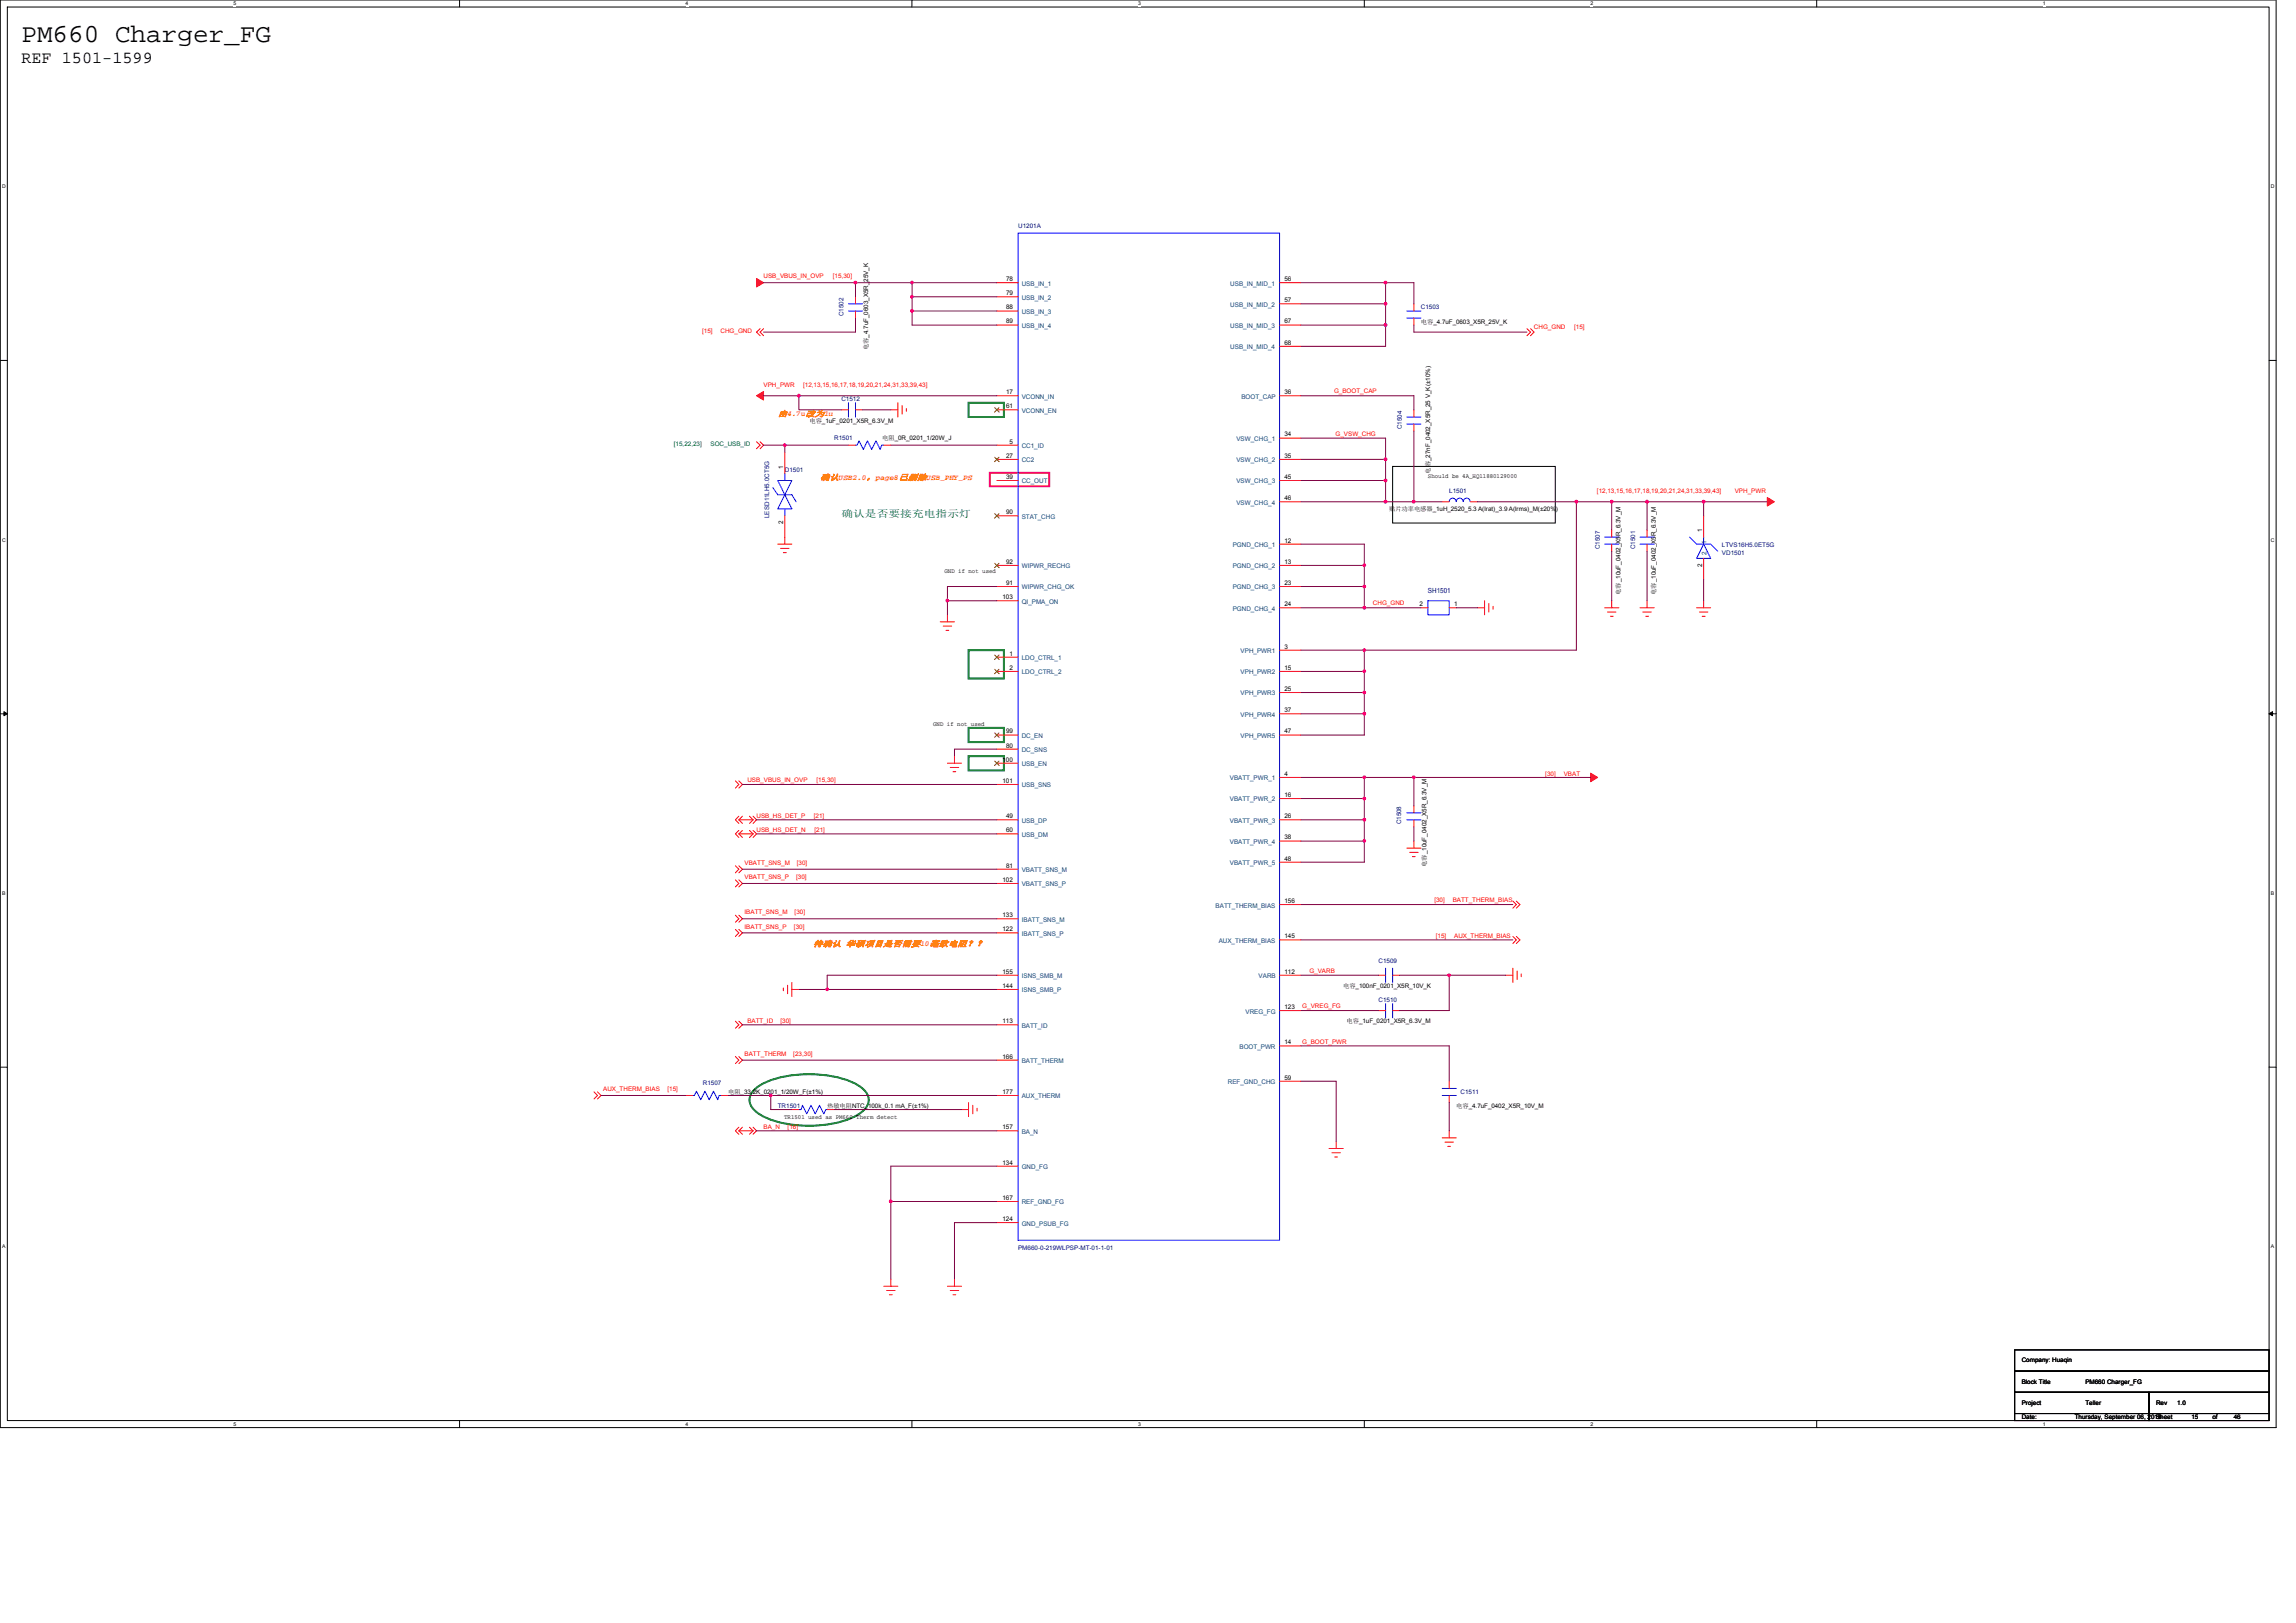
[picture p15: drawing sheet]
<svg xmlns="http://www.w3.org/2000/svg" width="297mm" height="210mm" viewBox="0 0 297 210" stroke-linecap="round" stroke-linejoin="round" font-family="sans-serif">
<defs><g id="words">
<text font-size="3.4" x="2.8" y="5.4">PM660 Charger_FG</text>
<text font-size="2.2" x="2.8" y="8.1">REF 1501-1599</text>
<text font-size="1.3" fill="#008000" x="108.9" y="66.9">确认是否要接充电指示灯</text>
<g font-size="1.1" fill="#ff8000">
<text x="100.6" y="53.9">由4.7u改为1u</text>
<text x="106.1" y="62.1">确认USB2.0，page8已删除USB_PHY_PS</text>
<text x="105.2" y="122.4">待确认 华硕项目是否需要10毫欧电阻？？</text>
</g>
<text font-size=".9" fill="#000080" x="184.7" y="76.7">SH1501</text>
<g font-size=".8" fill="#000080">
<text x="131.7" y="29.5">U1201A</text>
<text x="109.1" y="40.9" transform="rotate(-90 109.1 40.9)">C1502</text>
<text x="183.8" y="40">C1503</text>
<text x="108.9" y="51.9">C1512</text>
<text x="107.9" y="57">R1501</text>
<text x="181.4" y="55.5" transform="rotate(-90 181.4 55.5)">C1504</text>
<text x="101.5" y="61.1">D1501</text>
<text x="187.5" y="63.8">L1501</text>
<text x="99.5" y="67" transform="rotate(-90 99.5 67)">LESD11LH5.0CT5G</text>
<text x="207" y="71.1" transform="rotate(-90 207 71.1)">C1507</text>
<text x="211.5" y="71.1" transform="rotate(-90 211.5 71.1)">C1501</text>
<text x="222.8" y="71.9">VD1501</text>
<text x="222.8" y="70.8">LTVS16H5.0ET5G</text>
<text x="181.3" y="106.7" transform="rotate(-90 181.3 106.7)">C1508</text>
<text x="178.3" y="124.6">C1509</text>
<text x="178.3" y="129.6">C1510</text>
<text x="90.9" y="140.3">R1507</text>
<text x="100.6" y="143.4">TR1501</text>
<text x="189" y="141.5">C1511</text>
<text x="131.7" y="161.7">PM660-0-219WLPSP-MT-01-1-01</text>
</g>
<g font-size=".8" fill="#f00">
<text x="98.8" y="35.9">USB_VBUS_IN_OVP</text>
<text x="107.8" y="35.9">[15,30]</text>
<text x="90.8" y="43.1">[15]</text>
<text x="93.2" y="43.1">CHG_GND</text>
<text x="198.5" y="42.6">CHG_GND</text>
<text x="203.7" y="42.6">[15]</text>
<text x="98.8" y="50.1">VPH_PWR</text>
<text x="103.9" y="50.1">[12,13,15,16,17,18,19,20,21,24,31,33,39,43]</text>
<text x="172.6" y="50.9">G_BOOT_CAP</text>
<text x="172.8" y="56.4">G_VSW_CHG</text>
<text x="206.6" y="63.8">[12,13,15,16,17,18,19,20,21,24,31,33,39,43]</text>
<text x="224.4" y="63.8">VPH_PWR</text>
<text x="177.6" y="78.3">CHG_GND</text>
<text x="96.7" y="101.2">USB_VBUS_IN_OVP</text>
<text x="105.6" y="101.2">[15,30]</text>
<text x="199.9" y="100.4">[30]</text>
<text x="202.3" y="100.4">VBAT</text>
<text x="97.9" y="105.9">USB_HS_DET_P</text>
<text x="97.9" y="107.7">USB_HS_DET_N</text>
<text x="105.3" y="105.9">[21]</text>
<text x="105.4" y="107.7">[21]</text>
<text x="96.3" y="111.9">VBATT_SNS_M</text>
<text x="96.3" y="113.7">VBATT_SNS_P</text>
<text x="103" y="113.7">[30]</text>
<text x="103.1" y="111.9">[30]</text>
<text x="96.3" y="118.3">IBATT_SNS_M</text>
<text x="102.8" y="118.3">[30]</text>
<text x="185.6" y="116.8">[30]</text>
<text x="187.9" y="116.8">BATT_THERM_BIAS</text>
<text x="96.3" y="120.1">IBATT_SNS_P</text>
<text x="102.7" y="120.1">[30]</text>
<text x="169.4" y="125.9">G_VARB</text>
<text x="185.8" y="121.4">[15]</text>
<text x="188.1" y="121.4">AUX_THERM_BIAS</text>
<text x="168.5" y="130.5">G_VREG_FG</text>
<text x="96.3" y="136.6">BATT_THERM</text>
<text x="96.7" y="132.3">BATT_ID</text>
<text x="101" y="132.3">[30]</text>
<text x="102.6" y="136.6">[23,30]</text>
<text x="168.5" y="135">G_BOOT_PWR</text>
<text x="78" y="141.2">AUX_THERM_BIAS</text>
<text x="86.4" y="141.2">[15]</text>
<text x="98.8" y="146.1">BA_N</text>
<text x="101.9" y="146.1">[16]</text>
</g>
<g font-size=".8">
<text x="130.2" y="36.4">78</text>
<text x="130.2" y="38.2">79</text>
<text x="130.2" y="40">88</text>
<text x="130.2" y="41.8">89</text>
<text x="166.2" y="36.4">56</text>
<text x="166.2" y="39.1">57</text>
<text x="166.2" y="41.8">67</text>
<text x="183.8" y="41.9">电容_4.7uF_0603_X5R_25V_K</text>
<text x="112.3" y="45.3" transform="rotate(-90 112.3 45.3)">电容_4.7uF_0603_X5R_25V_K</text>
<text x="166.2" y="44.6">68</text>
<text x="130.2" y="51">17</text>
<text x="130.2" y="52.8">61</text>
<text x="166.2" y="51">36</text>
<text x="104.7" y="54.7">电容_1uF_0201_X5R_6.3V_M</text>
<text x="114.1" y="57">电阻_0R_0201_1/20W_J</text>
<text x="130.2" y="59.2">27</text>
<text x="130.6" y="57.4">5</text>
<text x="166.2" y="56.5">34</text>
<text x="166.2" y="59.2">35</text>
<text x="101.3" y="60.6" transform="rotate(-90 101.3 60.6)">1</text>
<text x="130.2" y="62">39</text>
<text x="166.2" y="62">45</text>
<text x="166.2" y="64.7">46</text>
<text x="184.7" y="61.9">Should be 4A_HQ11880129000</text>
<text x="185" y="61.3" transform="rotate(-90 185 61.3)">电容_27nF_0402_X5R_25 V_K(±10%)</text>
<text x="101.3" y="67.8" transform="rotate(-90 101.3 67.8)">2</text>
<text x="130.2" y="66.5">90</text>
<text x="166.2" y="70.2">12</text>
<text x="179.7" y="66.1">贴片功率电感器_1uH_2520_5.3 A(lrat)_3.9 A(lrms)_M(±20%)</text>
<text x="220.2" y="68.9" transform="rotate(-90 220.2 68.9)">1</text>
<text x="122.2" y="74.1">GND if not used</text>
<text x="129.7" y="77.5">103</text>
<text x="130.2" y="72.9">92</text>
<text x="130.2" y="75.7">91</text>
<text x="166.2" y="72.9">13</text>
<text x="166.2" y="75.7">23</text>
<text x="209.6" y="77" transform="rotate(-90 209.6 77)">电容_10uF_0402_X5R_6.3V_M</text>
<text x="214.2" y="77" transform="rotate(-90 214.2 77)">电容_10uF_0402_X5R_6.3V_M</text>
<text x="220.2" y="73.3" transform="rotate(-90 220.2 73.3)">2</text>
<text x="166.2" y="78.4">24</text>
<text x="166.2" y="83.9">3</text>
<text x="183.6" y="78.4">2</text>
<text x="188.1" y="78.4">1</text>
<text x="130.6" y="84.8">1</text>
<text x="130.6" y="86.7">2</text>
<text x="166.2" y="86.7">15</text>
<text x="166.2" y="89.4">25</text>
<text x="120.7" y="93.9">GND if not used</text>
<text x="130.2" y="94.9">99</text>
<text x="166.2" y="92.1">37</text>
<text x="166.2" y="94.9">47</text>
<text x="129.7" y="98.5">100</text>
<text x="129.7" y="101.3">101</text>
<text x="130.2" y="96.7">80</text>
<text x="166.2" y="100.4">4</text>
<text x="130.2" y="105.9">49</text>
<text x="130.2" y="107.7">60</text>
<text x="166.2" y="103.1">16</text>
<text x="166.2" y="105.9">26</text>
<text x="130.2" y="112.2">81</text>
<text x="166.2" y="108.6">38</text>
<text x="166.2" y="111.3">48</text>
<text x="184.6" y="112.2" transform="rotate(-90 184.6 112.2)">电容_10uF_0402_X5R_6.3V_M</text>
<text x="129.7" y="114.1">102</text>
<text x="129.7" y="118.7">133</text>
<text x="166.2" y="116.8">156</text>
<text x="129.7" y="120.5">122</text>
<text x="129.7" y="126">155</text>
<text x="166.2" y="121.4">145</text>
<text x="166.2" y="126">112</text>
<text x="129.7" y="127.8">144</text>
<text x="166.2" y="130.5">123</text>
<text x="173.8" y="127.8">电容_100nF_0201_X5R_10V_K</text>
<text x="129.7" y="132.4">113</text>
<text x="129.7" y="136.9">166</text>
<text x="166.2" y="135.1">14</text>
<text x="174.2" y="132.4">电容_1uF_0201_X5R_6.3V_M</text>
<text x="94.2" y="141.5">电阻_33.2K_0201_1/20W_F(±1%)</text>
<text x="107" y="143.4">热敏电阻NTC_100k_0.1 mA_F(±1%)</text>
<text x="129.7" y="141.5">177</text>
<text x="166.2" y="139.7">59</text>
<text x="188.4" y="143.4">电容_4.7uF_0402_X5R_10V_M</text>
<text x="101.4" y="144.8">TR1501 used as PM660 Therm detect</text>
<text x="129.7" y="146.1">157</text>
<text x="129.7" y="150.7">134</text>
<text x="129.7" y="155.2">167</text>
<text x="129.7" y="158">124</text>
<text x="261.6" y="179">Block Title</text>
<text x="261.6" y="176.3">Company: Huaqin</text>
<text x="269.8" y="179">PM660 Charger_FG</text>
<text x="261.6" y="181.8">Project</text>
<text x="261.6" y="183.6">Date:</text>
<text x="268.4" y="183.6">Thursday, September 06, 2018</text>
<text x="269.8" y="181.8">Teller</text>
<text x="278.9" y="181.8">Rev</text>
<text x="278.9" y="183.6">Sheet</text>
<text x="281.7" y="181.8">1.0</text>
<text x="283.5" y="183.6">15</text>
<text x="286.2" y="183.6">of</text>
<text x="289" y="183.6">46</text>
</g>
<g font-size=".8" fill="#004080">
<text x="132.2" y="37">USB_IN_1</text>
<text x="132.2" y="38.8">USB_IN_2</text>
<text x="132.2" y="40.6">USB_IN_3</text>
<text x="159.2" y="37">USB_IN_MID_1</text>
<text x="159.2" y="39.7">USB_IN_MID_2</text>
<text x="132.2" y="42.4">USB_IN_4</text>
<text x="159.2" y="42.4">USB_IN_MID_3</text>
<text x="159.2" y="45.2">USB_IN_MID_4</text>
<text x="132.2" y="51.6">VCONN_IN</text>
<text x="132.2" y="53.4">VCONN_EN</text>
<text x="160.6" y="51.6">BOOT_CAP</text>
<text x="132.2" y="58">CC1_ID</text>
<text x="132.2" y="59.8">CC2</text>
<text x="160" y="57.1">VSW_CHG_1</text>
<text x="160" y="59.8">VSW_CHG_2</text>
<text x="132.2" y="62.5">CC_OUT</text>
<text x="160" y="62.5">VSW_CHG_3</text>
<text x="160" y="65.3">VSW_CHG_4</text>
<text x="132.2" y="67.1">STAT_CHG</text>
<text x="159.5" y="70.8">PGND_CHG_1</text>
<text x="220.8" y="71.8" transform="rotate(-90 220.8 71.8)">2</text>
<text x="220.8" y="70.4" transform="rotate(-90 220.8 70.4)">1</text>
<text x="132.2" y="73.5">WIPWR_RECHG</text>
<text x="132.2" y="76.3">WIPWR_CHG_OK</text>
<text x="159.5" y="73.5">PGND_CHG_2</text>
<text x="159.5" y="76.3">PGND_CHG_3</text>
<text x="132.2" y="78.1">QI_PMA_ON</text>
<text x="159.5" y="79">PGND_CHG_4</text>
<text x="132.2" y="85.4">LDO_CTRL_1</text>
<text x="132.2" y="87.2">LDO_CTRL_2</text>
<text x="160.5" y="84.5">VPH_PWR1</text>
<text x="160.5" y="87.2">VPH_PWR2</text>
<text x="160.5" y="90">VPH_PWR3</text>
<text x="132.2" y="95.5">DC_EN</text>
<text x="160.5" y="92.7">VPH_PWR4</text>
<text x="160.5" y="95.5">VPH_PWR5</text>
<text x="132.2" y="97.3">DC_SNS</text>
<text x="132.2" y="99.1">USB_EN</text>
<text x="132.2" y="101.9">USB_SNS</text>
<text x="159.1" y="101">VBATT_PWR_1</text>
<text x="132.2" y="106.4">USB_DP</text>
<text x="159.1" y="103.7">VBATT_PWR_2</text>
<text x="159.1" y="106.4">VBATT_PWR_3</text>
<text x="132.2" y="108.3">USB_DM</text>
<text x="132.2" y="112.8">VBATT_SNS_M</text>
<text x="159.1" y="109.2">VBATT_PWR_4</text>
<text x="159.1" y="111.9">VBATT_PWR_5</text>
<text x="132.2" y="114.7">VBATT_SNS_P</text>
<text x="132.2" y="119.3">IBATT_SNS_M</text>
<text x="157.3" y="117.4">BATT_THERM_BIAS</text>
<text x="132.2" y="121.1">IBATT_SNS_P</text>
<text x="157.7" y="122">AUX_THERM_BIAS</text>
<text x="132.2" y="126.6">ISNS_SMB_M</text>
<text x="132.2" y="128.4">ISNS_SMB_P</text>
<text x="161.1" y="131.1">VREG_FG</text>
<text x="162.8" y="126.6">VARB</text>
<text x="132.2" y="133">BATT_ID</text>
<text x="132.2" y="137.5">BATT_THERM</text>
<text x="160.4" y="135.7">BOOT_PWR</text>
<text x="132.2" y="142.1">AUX_THERM</text>
<text x="158.9" y="140.3">REF_GND_CHG</text>
<text x="132.2" y="146.7">BA_N</text>
<text x="132.2" y="151.3">GND_FG</text>
<text x="132.2" y="155.8">REF_GND_FG</text>
<text x="132.2" y="158.6">GND_PSUB_FG</text>
</g>
<g font-size=".8" fill="#008000">
<text x="87.2" y="57.8">[15,22,23]</text>
<text x="91.9" y="57.8">SOC_USB_ID</text>
</g>
<g font-size=".7">
<text x="30.2" y=".7">5</text>
<text x="88.7" y=".7">4</text>
<text x="147.2" y=".7">3</text>
<text x="205.8" y=".7">2</text>
<text x="264.3" y=".7">1</text>
<text x=".3" y="24.4">D</text>
<text x="293.8" y="24.4">D</text>
<text x=".3" y="70.1">C</text>
<text x="293.8" y="70.1">C</text>
<text x=".3" y="115.8">B</text>
<text x="293.8" y="115.8">B</text>
<text x=".3" y="161.5">A</text>
<text x="293.8" y="161.5">A</text>
<text x="30.2" y="184.5">5</text>
<text x="88.7" y="184.5">4</text>
<text x="147.2" y="184.5">3</text>
<text x="205.8" y="184.5">2</text>
<text x="264.3" y="184.5">1</text>
</g>
</g></defs>
<path d="M0 0h294.5v184.7h-294.5zM.9 .9h292.7v182.9h-292.7z" fill="none" stroke="#000" stroke-width=".13"/>
<g fill="#fff">
<path d="M30.2 .1h.4v.7h-.4z"/>
<path d="M30.2 183.9h.4v.7h-.4z"/>
</g>
<path d="M59.5 0v.9M59.5 183.8v.9" fill="none" stroke="#000" stroke-width=".13"/>
<g fill="#fff">
<path d="M88.7 .1h.4v.7h-.4z"/>
<path d="M88.7 183.9h.4v.7h-.4z"/>
</g>
<path d="M118 0v.9M118 183.8v.9" fill="none" stroke="#000" stroke-width=".13"/>
<g fill="#fff">
<path d="M147.2 .1h.4v.7h-.4z"/>
<path d="M147.2 183.9h.4v.7h-.4z"/>
</g>
<path d="M176.5 0v.9M176.5 183.8v.9" fill="none" stroke="#000" stroke-width=".13"/>
<g fill="#fff">
<path d="M205.8 .1h.3v.7h-.3z"/>
<path d="M205.8 183.9h.3v.7h-.3z"/>
</g>
<path d="M235 0v.9M235 183.8v.9" fill="none" stroke="#000" stroke-width=".13"/>
<g fill="#fff">
<path d="M264.3 .1h.3v.7h-.3z"/>
<path d="M264.3 183.9h.3v.7h-.3z"/>
<path d="M.3 23.8h.4v.7h-.4z"/>
<path d="M293.8 23.8h.5v.7h-.5z"/>
<path d="M.3 69.5h.4v.7h-.4z"/>
<path d="M293.8 69.5h.5v.7h-.5z"/>
</g>
<path d="M0 46.6h.9M293.6 46.6h.9" fill="none" stroke="#000" stroke-width=".13"/>
<g fill="#fff">
<path d="M.3 115.2h.4v.8h-.4z"/>
<path d="M293.8 115.2h.4v.8h-.4z"/>
</g>
<path d="M0 92.4h.9M293.6 92.4h.9" fill="none" stroke="#000" stroke-width=".13"/>
<path d="M.5 92.1l.4 .3-.4 .2zM293.6 92.4l.4-.3v.5z" fill="#000" stroke="#000" stroke-width=".13"/>
<g fill="#fff">
<path d="M.3 160.9h.4v.8h-.4z"/>
<path d="M293.8 160.9h.4v.8h-.4z"/>
</g>
<path d="M180.2 60.3h21v7.4h-21zM0 138.1h.9M293.6 138.1h.9M260.6 174.6h33v2.8h-33zM260.6 177.4h33v2.7h-33zM260.6 180.1h17.4v2.8h-17.4zM260.6 182.9h17.4v.9h-17.4zM278 182.9h15.6v.9h-15.6zM278 180.1h15.6v2.8h-15.6z" fill="none" stroke="#000" stroke-width=".13"/>
<path d="M125.3 52.1h4.6v1.9h-4.6zM125.3 84.1h4.6v3.7h-4.6zM125.3 94.2h4.6v1.8h-4.6zM125.3 97.8h4.6v1.9h-4.6zM97.8 140.8a10.3 10.3 0 0 1 5.6-1.8 14.3 14.3 0 0 1 7.5 1.3 2.49 2.49 0 0 1 1.5 2 2.5 2.5 0 0 1-1.5 2 14.7 14.7 0 0 1-9.8 1 7.1 7.1 0 0 1-3.7-1.9 1.72 1.72 0 0 1 .4-2.6z" fill="none" stroke="#008000" stroke-width=".25"/>
<path d="M128.1 61.2h7.6v1.7h-7.6z" fill="none" stroke="#ff0080" stroke-width=".25"/>
<g fill="none" stroke="#f00" stroke-width=".13">
<path d="M110.7 38.4v.9M129 36.6h2.7M129 38.4h2.7M165.5 36.6h2.8M165.5 39.3h2.8M182.9 39.3v.9M97.9 57.1l.4 .5-.4 .5M98.3 57.1l.5 .5-.5 .5M98.3 42.5l-.4 .5 .4 .4M98.8 42.5l-.5 .5 .5 .4M101.5 58.5v2.8M108.9 53h.9"/>
<path d="M109.8 57.6h.9M110.7 40.2v.9M110.7 53h.9M114.3 57.6h.9M115.2 53h1M116.2 52.1v1.9M116.7 52.5v1.1M117.3 52.9v.3M129 40.2h2.7M129 42.1h2.7M129 51.2h2.7M129 53h2.7"/>
<path d="M129 57.6h2.7M129 59.4h2.7M165.5 42.1h2.8M165.5 44.8h2.8M165.5 51.2h2.8M165.5 56.7h2.8M165.5 59.4h2.8M182.9 53v1M182.9 54.9v.9M182.9 41.1v1M197.5 42.5l.5 .5-.5 .4M198 42.5l.5 .5-.5 .4"/>
<path d="M100.6 70.4h1.8M101 71h1.1M101.3 71.5h.4M101.5 66.7v3.7M122.6 79.5v1M129 62.2h2.7M129 66.7h2.7M129 73.2h2.7M129 75.9h2.7M129 77.7h2.7M165.5 62.2h2.8M165.5 64.9h2.8"/>
<path d="M165.5 70.4h2.8M165.5 73.2h2.8M165.5 75.9h2.8M165.5 78.6h2.8M183.8 78.6h.9M186.6 64.9h.9M187.5 78.6h.9M190.2 64.9h1M191.2 78.6h.9M192.1 77.7v1.8M192.6 78.1v1.1M193.2 78.4v.4"/>
<path d="M207.6 78.6h1.8M208 79.2h1.1M208.3 79.7h.4M208.5 77.7v.9M208.5 68.6v.9M208.5 70.4v.9M212.2 78.6h1.8M212.5 79.2h1.1M212.9 79.7h.4M213.1 68.6v.9M213.1 70.4v.9M213.1 77.7v.9"/>
<path d="M219.5 78.6h1.8M219.9 79.2h1.1M220.2 79.7h.4M220.4 77.7v.9M220.4 66.7v2.8M220.4 72.2v2.8M121.6 80.5h1.9M122 81h1.1M122.4 81.6h.3M122.6 98.7h1.8M122.9 99.3h1.1M123.3 99.8h.4"/>
<path d="M123.5 97.8v.9M129 85h2.7M129 86.9h2.7M129 95.1h2.7M129 96.9h2.7M129 98.7h2.7M165.5 84.1h2.8M165.5 86.9h2.8M165.5 89.6h2.8M165.5 92.4h2.8M165.5 95.1h2.8M95.1 112l.5 .5-.5 .4"/>
<path d="M95.1 113.8l.5 .5-.5 .4M95.1 118.4l.5 .5-.5 .4M95.1 101l.5 .5-.5 .5M95.6 112l.5 .5-.5 .4M95.6 113.8l.5 .5-.5 .4M95.6 118.4l.5 .5-.5 .4M95.6 101l.5 .5-.5 .5M95.6 105.6l-.5 .5 .5 .4M95.6 107.4l-.5 .5 .5 .5M95.6 106.1l.5 .4M95.6 106.1h1.8M95.6 107.9l.5 .5"/>
<path d="M95.6 107.9h1.8M96.1 105.6l-.5 .5M96.1 107.4l-.5 .5M97 105.6l.4 .5M97 107.4l.4 .5M97.4 106.1l-.4 .4M97.4 107.9l-.4 .5M97.4 105.6l.5 .5-.5 .4M97.4 107.4l.5 .5-.5 .5M129 101.5h2.7M129 106.1h2.7M129 107.9h2.7"/>
<path d="M129 112.5h2.7M129 114.3h2.7M129 118.9h2.7M165.5 100.6h2.8M165.5 103.3h2.8M165.5 106.1h2.8M165.5 108.8h2.8M165.5 111.5h2.8M165.5 117h2.8M182 109.7h1.8M182.4 110.3h1.1M182.7 110.8h.4"/>
<path d="M182.9 108.8v.9M182.9 104.2v1M182.9 106.1v.9M195.7 116.6l.5 .4-.5 .5M196.2 116.6l.4 .4-.4 .5M95.1 120.2l.5 .5-.5 .5M95.1 136.7l.5 .5-.5 .4M95.1 132.1l.5 .5-.5 .4M95.6 120.2l.5 .5-.5 .5M95.6 136.7l.5 .5-.5 .4M95.6 132.1l.5 .5-.5 .4M101.3 127.8v.4"/>
<path d="M101.9 127.5v1.1M102.4 128h1M102.4 127.1v1.8M129 120.7h2.7M129 126.2h2.7M129 128h2.7M129 132.6h2.7M129 137.2h2.7M165.5 121.6h2.8M165.5 126.2h2.8M165.5 130.7h2.8M165.5 135.3h2.8"/>
<path d="M165.5 139.9h2.8M178.3 130.7h1M178.3 126.2h1M180.2 130.7h.9M180.2 126.2h.9M187.5 139.9v.9M194.8 126.2h.9M195.7 125.3v1.8M195.7 121.2l.5 .4-.5 .5M196.2 121.2l.4 .4-.4 .5M196.3 125.6v1.1M196.8 126v.4"/>
<path d="M76.9 141.3l.4 .4-.4 .5M77.3 141.3l.5 .4-.5 .5M88.7 141.7h.9M93.3 141.7h.9M95.6 145.8l-.5 .5 .5 .4M95.6 146.3l.5 .4M95.6 146.3h1.8M96.1 145.8l-.5 .5M97 145.8l.4 .5M97.4 146.3l-.4 .4M97.4 145.8l.5 .5-.5 .4M102.4 143.6h1"/>
<path d="M107 143.6h.9M124.4 143.6h.9M125.3 142.6v1.9M125.9 143v1.1M126.4 143.4v.3M129 141.7h2.7M129 146.3h2.7M129 150.9h2.7M129 155.4h2.7M129 158.2h2.7M171.9 148.6h1.9M172.3 149.1h1.1"/>
<path d="M172.7 149.7h.3M172.9 147.7v.9M186.6 147.2h1.8M186.9 147.8h1.1M187.3 148.3h.4M187.5 146.3v.9M187.5 141.7v.9M114.3 166.4h1.9M114.7 167h1.1M115.1 167.5h.3M115.2 165.5v.9M122.6 166.4h1.8"/>
<path d="M122.9 167h1.1M123.3 167.5h.4M123.5 165.5v.9"/>
</g>
<g fill="#f00" stroke="#f00" stroke-width=".13">
<path d="M228.6 64.4l.9 .5-.9 .6z" fill-rule="evenodd"/>
<path d="M205.8 100l.9 .6-.9 .5z" fill-rule="evenodd"/>
<path d="M97.9 36l.9 .6-.9 .5z" fill-rule="evenodd"/>
<path d="M97.9 51.2l.9-.5v1.1z" fill-rule="evenodd"/>
</g>
<g fill="none" stroke="#00f" stroke-width=".13">
<path d="M109.8 39.3h1.8M110.7 39.3h.1M131.7 30.2h33.8v130.3h-33.8zM109.8 40.2h1.8M109.8 53h.1M109.8 52.1v1.9M110.7 40.2h.1M110.7 57.6h.1M110.7 52.1v1.9M110.7 53h.1M110.7 57.6h.2l.2-.6 .6 1.1 .5-1.1 .6 1.1 .5-1.1 .6 1.1 .2-.5h.2M114.3 57.6h.1"/>
<path d="M182 54h1.8M182 54.9h1.8M182 40.2h1.8M182 41.1h1.8M182.9 54h.1M182.9 54.9h.1M182.9 40.2h.1M182.9 41.1h.1M100 63.1l.6 .9h1.8l.6 .9M100.6 62.2h1.8l-.9 1.8zM101.5 61.3v.9M101.5 65.8v.9"/>
<path d="M101.5 64l.9 1.8h-1.8zM184.7 78.6h.1M184.7 77.7h2.8v1.8h-2.8zM187.5 64.9h.1M187.5 78.6h.1M187.5 64.9a.44 .44 0 0 1 .4-.4 .44 .44 0 0 1 .5 .4M188.4 64.9a.44 .44 0 0 1 .4-.4 .44 .44 0 0 1 .5 .4 .46 .46 0 0 1 .4-.4 .46 .46 0 0 1 .5 .4M190.2 64.9h.1M207.6 69.5h1.8M207.6 70.4h1.8M208.5 69.5h.1M208.5 70.4h.1"/>
<path d="M212.2 69.5h1.8M212.2 70.4h1.8M213.1 69.5h.1M213.1 70.4h.1M218.6 69.5l.9 .9h1.8l.9 .9M220.4 70.4l.9 1.8h-1.8zM220.4 69.5v.9M182 105.2h1.8M182 106.1h1.8M182.9 105.2h.1M182.9 106.1h.1M179.3 130.7h.1"/>
<path d="M179.3 129.8v1.9M179.3 126.2h.1M179.3 125.3v1.8M180.2 129.8v1.9M180.2 130.7h.1M180.2 125.3v1.8M180.2 126.2h.1M89.6 141.7h.1M89.6 141.7h.2l.3-.5 .6 1.1 .5-1.1 .6 1.1 .5-1.1 .6 1.1 .1-.6h.3M93.3 141.7h.1M103.4 143.6h.1M103.4 143.6h.2l.2-.6 .6 1.1 .5-1.1 .6 1.1 .5-1.1 .6 1.1 .2-.5h.2"/>
<path d="M107 143.6h.1M186.6 141.7h1.8M186.6 140.8h1.8M187.5 141.7h.1M187.5 140.8h.1"/>
</g>
<g fill="none" stroke="#804000" stroke-width=".13">
<path d="M128.7 52.7l.6 .6M128.7 59.2l.6 .5M129.2 52.7l-.5 .6M129.2 59.2l-.5 .5M128.7 66.5l.6 .5M128.7 72.9l.6 .5M129.2 66.5l-.5 .5M129.2 72.9l-.5 .5M128.7 84.8l.6 .5M128.7 86.6l.6 .6M128.7 94.8l.6 .6M128.7 98.5l.6 .5"/>
<path d="M129.2 84.8l-.5 .5M129.2 86.6l-.5 .6M129.2 94.8l-.5 .6M129.2 98.5l-.5 .5"/>
</g>
<g fill="none" stroke="#800040" stroke-width=".13">
<path d="M98.8 36.6h11.9M110.7 36.6h7.3M110.7 36.6v1.8M118 38.4h11M118 38.4v1.8M118 36.6h11M118 36.6v1.8M168.3 39.3h11v-2.7h3.6v2.7M168.3 36.6h11M179.3 39.3v2.8M98.8 51.2h4.6v1.8h5.5M98.8 57.6h2.7"/>
<path d="M101.5 57.6v.9M101.5 57.6h8.3M103.4 51.2h25.6M110.7 41.1v1.9h-11.9M111.6 53h3.6M115.2 57.6h13.8M118 40.2v1.9h11M118 40.2h11M168.3 56.7h11v2.7M168.3 51.2h14.6v1.8M168.3 59.4h11v2.8M168.3 42.1h11v2.7h-11"/>
<path d="M182.9 55.8v9.1M182.9 42.1v.9h14.6M122.6 77.7h6.4M122.6 77.7v1.8M129 75.9h-6.4v1.8M168.3 62.2h11M168.3 75.9h8.2M168.3 70.4h8.2v2.8M168.3 78.6h8.2M168.3 64.9h11M168.3 73.2h8.2M176.5 75.9v2.7"/>
<path d="M176.5 73.2v2.7M176.5 78.6h7.3M179.3 62.2v2.7M179.3 64.9h3.6M182.9 64.9h3.7M188.4 78.6h2.8M191.2 64.9h12.7M203.9 64.9v19.2h-27.4M203.9 64.9h4.6M208.5 71.3v6.4M213.1 71.3v6.4M213.1 64.9h-4.6v3.7"/>
<path d="M220.4 64.9h-7.3v3.7M220.4 75v2.7M228.6 64.9h-8.2v1.8M129 96.9h-5.5v.9M168.3 89.6h8.2M168.3 92.4h8.2M168.3 86.9h8.2M168.3 84.1h8.2M176.5 84.1v2.8M176.5 89.6v2.8M176.5 86.9v2.7M176.5 92.4v2.7h-8.2"/>
<path d="M96.1 101.5h32.9M96.1 114.3h32.9M96.1 118.9h32.9M96.1 112.5h32.9M97.9 106.1h31.1M97.9 107.9h31.1M168.3 103.3h8.2M168.3 100.6h8.2M168.3 108.8h8.2M168.3 106.1h8.2v2.7M168.3 117h27.4M176.5 100.6v2.7"/>
<path d="M176.5 103.3v2.8M176.5 108.8v2.7h-8.2M176.5 100.6h6.4M182.9 107v1.8M205.8 100.6h-22.9v3.6M96.1 120.7h32.9M96.1 132.6h32.9M96.1 137.2h32.9M103.4 128h3.6M107 128h22M129 126.2h-22v1.8M168.3 126.2h10"/>
<path d="M168.3 139.9h4.6v7.8M168.3 130.7h10M168.3 135.3h19.2v4.6M168.3 121.6h27.4M181.1 126.2h6.4M187.5 126.2v4.5h-6.4M187.5 126.2h7.3M77.8 141.7h10.9M94.2 141.7h5.5M97.9 146.3h31.1M99.7 141.7v1.9h2.7M99.7 141.7h29.3"/>
<path d="M107.9 143.6h16.5M115.2 155.4v10.1M115.2 155.4h13.8M129 150.9h-13.8v4.5M129 158.2h-5.5v7.3M187.5 142.6v3.7"/>
</g>
<g fill="#f0f" stroke="#f0f" stroke-width=".13">
<path d="M179.1 59.3h.3v.2h-.3z" fill-rule="evenodd"/>
<path d="M179.1 62h.3v.3h-.3z" fill-rule="evenodd"/>
<path d="M176.4 105.9h.2v.3h-.2z" fill-rule="evenodd"/>
<path d="M115.1 155.3h.3v.2h-.3z" fill-rule="evenodd"/>
<path d="M110.5 36.4h.3v.3h-.3z" fill-rule="evenodd"/>
<path d="M203.8 64.8h.3v.2h-.3z" fill-rule="evenodd"/>
<path d="M182.8 64.8h.2v.2h-.2z" fill-rule="evenodd"/>
<path d="M220.3 64.8h.2v.2h-.2z" fill-rule="evenodd"/>
<path d="M176.4 92.2h.2v.3h-.2z" fill-rule="evenodd"/>
<path d="M176.4 78.5h.2v.2h-.2z" fill-rule="evenodd"/>
<path d="M179.1 64.8h.3v.2h-.3z" fill-rule="evenodd"/>
<path d="M179.1 36.4h.3v.3h-.3z" fill-rule="evenodd"/>
<path d="M179.1 39.2h.3v.2h-.3z" fill-rule="evenodd"/>
<path d="M179.1 41.9h.3v.3h-.3z" fill-rule="evenodd"/>
<path d="M208.4 64.8h.2v.2h-.2z" fill-rule="evenodd"/>
<path d="M213 64.8h.2v.2h-.2z" fill-rule="evenodd"/>
<path d="M103.2 51.1h.3v.2h-.3z" fill-rule="evenodd"/>
<path d="M101.4 57.5h.2v.2h-.2z" fill-rule="evenodd"/>
<path d="M179.1 59.3h.3v.2h-.3z" fill-rule="evenodd"/>
<path d="M179.1 62h.3v.3h-.3z" fill-rule="evenodd"/>
<path d="M176.4 105.9h.2v.3h-.2z" fill-rule="evenodd"/>
<path d="M115.1 155.3h.3v.2h-.3z" fill-rule="evenodd"/>
<path d="M110.5 36.4h.3v.3h-.3z" fill-rule="evenodd"/>
<path d="M203.8 64.8h.3v.2h-.3z" fill-rule="evenodd"/>
<path d="M182.8 64.8h.2v.2h-.2z" fill-rule="evenodd"/>
<path d="M220.3 64.8h.2v.2h-.2z" fill-rule="evenodd"/>
<path d="M176.4 92.2h.2v.3h-.2z" fill-rule="evenodd"/>
<path d="M176.4 78.5h.2v.2h-.2z" fill-rule="evenodd"/>
<path d="M179.1 64.8h.3v.2h-.3z" fill-rule="evenodd"/>
<path d="M179.1 36.4h.3v.3h-.3z" fill-rule="evenodd"/>
<path d="M179.1 39.2h.3v.2h-.3z" fill-rule="evenodd"/>
<path d="M179.1 41.9h.3v.3h-.3z" fill-rule="evenodd"/>
<path d="M208.4 64.8h.2v.2h-.2z" fill-rule="evenodd"/>
<path d="M213 64.8h.2v.2h-.2z" fill-rule="evenodd"/>
<path d="M103.2 51.1h.3v.2h-.3z" fill-rule="evenodd"/>
<path d="M101.4 57.5h.2v.2h-.2z" fill-rule="evenodd"/>
<circle cx="176.5" cy="84.1" r=".17"/>
<circle cx="176.5" cy="89.6" r=".17"/>
<circle cx="176.5" cy="75.9" r=".17"/>
<circle cx="176.5" cy="103.3" r=".17"/>
<circle cx="176.5" cy="108.8" r=".17"/>
<circle cx="187.5" cy="126.2" r=".17"/>
<circle cx="118" cy="36.6" r=".17"/>
<circle cx="107" cy="128" r=".17"/>
<circle cx="118" cy="40.2" r=".17"/>
<circle cx="118" cy="38.4" r=".17"/>
<circle cx="122.6" cy="77.7" r=".17"/>
<circle cx="99.7" cy="141.7" r=".17"/>
<circle cx="176.5" cy="100.6" r=".17"/>
<circle cx="182.9" cy="100.6" r=".17"/>
<circle cx="176.5" cy="86.8" r=".17"/>
<circle cx="176.5" cy="73.1" r=".17"/>
</g>
<use href="#words"/>
</svg>
